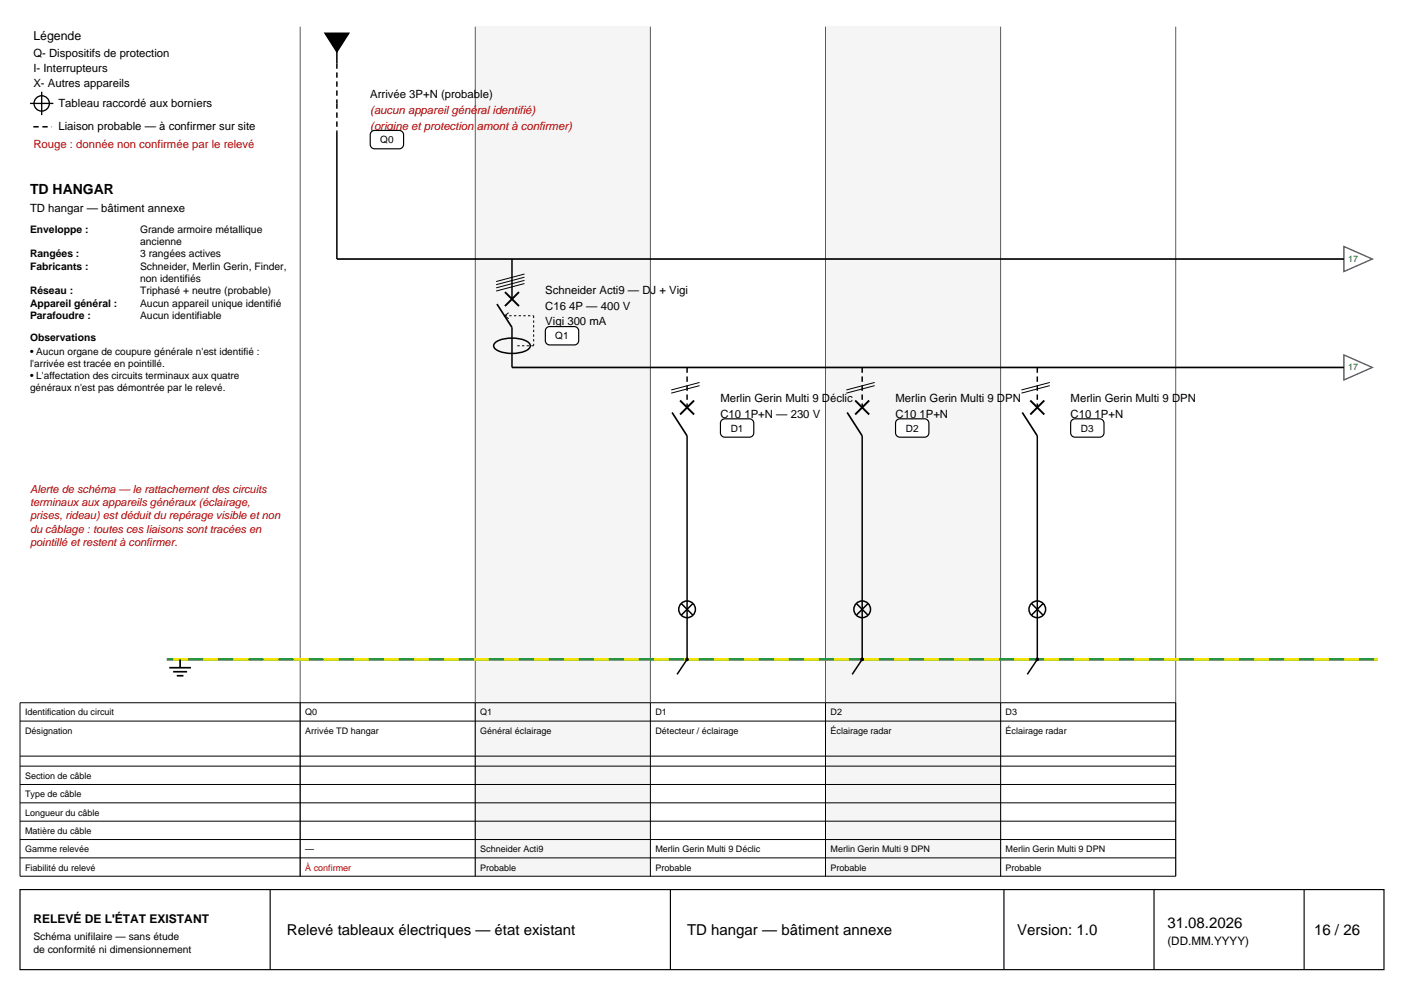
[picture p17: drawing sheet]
<svg xmlns="http://www.w3.org/2000/svg" width="297mm" height="210mm" viewBox="0 0 297 210" stroke-linecap="round" stroke-linejoin="round" font-family="sans-serif">
<defs><g id="words">
<g font-size="3.2">
<text x="60.7" y="197.7">Relevé tableaux électriques — état existant</text>
<text x="145.3" y="197.7">TD hangar — bâtiment annexe</text>
<text x="215.2" y="197.7">Version: 1.0</text>
<text x="246.9" y="196.2">31.08.2026</text>
<text x="278" y="197.7">16 / 26</text>
</g>
<text font-size="3" x="6.3" y="40.9">TD HANGAR</text>
<text font-size="2.6" x="7.1" y="8.5">Légende</text>
<g font-size="2.5">
<text x="7.1" y="195.2">RELEVÉ DE L'ÉTAT EXISTANT</text>
<text x="246.9" y="199.8">(DD.MM.YYYY)</text>
</g>
<g font-size="2.4">
<text x="7.1" y="12">Q- Dispositifs de protection</text>
<text x="7.1" y="15.2">I- Interrupteurs</text>
<text x="7.1" y="18.3">X- Autres appareils</text>
<text x="12.3" y="22.6">Tableau raccordé aux borniers</text>
<text x="78.3" y="20.8">Arrivée 3P+N (probable)</text>
<text x="12.3" y="27.5">Liaison probable — à confirmer sur site</text>
<text x="6.3" y="44.8">TD hangar — bâtiment annexe</text>
<text x="115.4" y="62.2">Schneider Acti9 — DJ + Vigi</text>
<text x="115.4" y="65.5">C16 4P — 400 V</text>
<text x="115.4" y="68.8">Vigi 300 mA</text>
<text x="152.4" y="85.1">Merlin Gerin Multi 9 Déclic</text>
<text x="152.4" y="88.4">C10 1P+N — 230 V</text>
<text x="189.4" y="85.1">Merlin Gerin Multi 9 DPN</text>
<text x="189.4" y="88.4">C10 1P+N</text>
<text x="226.5" y="85.1">Merlin Gerin Multi 9 DPN</text>
<text x="226.5" y="88.4">C10 1P+N</text>
</g>
<g font-size="2.4" fill="#b00000">
<text x="78.3" y="24.1">(aucun appareil général identifié)</text>
<text x="78.3" y="27.4">(origine et protection amont à confirmer)</text>
<text x="7.1" y="31.4">Rouge : donnée non confirmée par le relevé</text>
</g>
<g font-size="2.3" fill="#b00000">
<text x="6.3" y="104.2">Alerte de schéma — le rattachement des circuits</text>
<text x="6.3" y="107">terminaux aux appareils généraux (éclairage,</text>
<text x="6.3" y="109.8">prises, rideau) est déduit du repérage visible et non</text>
<text x="6.3" y="112.6">du câblage : toutes ces liaisons sont tracées en</text>
<text x="6.3" y="115.5">pointillé et restent à confirmer.</text>
</g>
<g font-size="2.2">
<text x="6.3" y="49.2">Enveloppe :</text>
<text x="29.6" y="49.2">Grande armoire métallique</text>
<text x="29.6" y="51.8">ancienne</text>
<text x="6.3" y="54.4">Rangées :</text>
<text x="6.3" y="57">Fabricants :</text>
<text x="29.6" y="54.4">3 rangées actives</text>
<text x="29.6" y="57">Schneider, Merlin Gerin, Finder,</text>
<text x="29.6" y="59.6">non identifiés</text>
<text x="6.3" y="62.2">Réseau :</text>
<text x="6.3" y="64.8">Appareil général :</text>
<text x="29.6" y="62.2">Triphasé + neutre (probable)</text>
<text x="29.6" y="64.8">Aucun appareil unique identifié</text>
<text x="6.3" y="67.5">Parafoudre :</text>
<text x="29.6" y="67.5">Aucun identifiable</text>
<text x="6.3" y="72.2">Observations</text>
<text x="7.1" y="198.7">Schéma unifilaire — sans étude</text>
<text x="7.1" y="201.5">de conformité ni dimensionnement</text>
</g>
<g font-size="2.1">
<text x="80.4" y="30.3">Q0</text>
<text x="117.5" y="71.8">Q1</text>
<text x="6.3" y="75">• Aucun organe de coupure générale n'est identifié :</text>
<text x="6.3" y="77.5">l'arrivée est tracée en pointillé.</text>
<text x="6.3" y="80.1">• L'affectation des circuits terminaux aux quatre</text>
<text x="6.3" y="82.6">généraux n'est pas démontrée par le relevé.</text>
<text x="154.6" y="91.3">D1</text>
<text x="191.6" y="91.3">D2</text>
<text x="228.7" y="91.3">D3</text>
</g>
<g font-size="1.9" fill="#0f8a2f">
<text x="285.2" y="55.4">17</text>
<text x="285.2" y="78.3">17</text>
</g>
<g font-size="1.9">
<text x="5.3" y="151.3">Identification du circuit</text>
<text x="5.3" y="155.2">Désignation</text>
<text x="64.6" y="151.3">Q0</text>
<text x="64.6" y="155.2">Arrivée TD hangar</text>
<text x="101.6" y="151.3">Q1</text>
<text x="101.6" y="155.2">Général éclairage</text>
<text x="138.6" y="151.3">D1</text>
<text x="138.6" y="155.2">Détecteur / éclairage</text>
<text x="175.7" y="151.3">D2</text>
<text x="175.7" y="155.2">Éclairage radar</text>
<text x="212.7" y="151.3">D3</text>
<text x="212.7" y="155.2">Éclairage radar</text>
<text x="5.3" y="164.7">Section de câble</text>
<text x="5.3" y="168.6">Type de câble</text>
<text x="5.3" y="172.5">Longueur du câble</text>
<text x="5.3" y="176.3">Matière du câble</text>
<text x="5.3" y="180.2">Gamme relevée</text>
<text x="5.3" y="184.1">Fiabilité du relevé</text>
<text x="64.6" y="180.2">—</text>
<text x="101.6" y="180.2">Schneider Acti9</text>
<text x="101.6" y="184.1">Probable</text>
<text x="138.6" y="180.2">Merlin Gerin Multi 9 Déclic</text>
<text x="138.6" y="184.1">Probable</text>
<text x="175.7" y="180.2">Merlin Gerin Multi 9 DPN</text>
<text x="175.7" y="184.1">Probable</text>
<text x="212.7" y="180.2">Merlin Gerin Multi 9 DPN</text>
<text x="212.7" y="184.1">Probable</text>
</g>
<text font-size="1.9" fill="#b00000" x="64.6" y="184.1">À confirmer</text>
</g></defs>
<g fill="#f5f5f5">
<path d="M100.5 5.6h37.1v179.7h-37.1z" fill-rule="evenodd"/>
<path d="M174.6 5.6h37.1v179.7h-37.1z" fill-rule="evenodd"/>
</g>
<path d="M63.5 5.6v179.7M100.5 5.6v179.7M137.6 5.6v179.7M174.6 5.6v179.7M211.7 5.6v179.7M248.7 5.6v179.7" fill="none" stroke="#5a5a5a" stroke-width=".21"/>
<path d="M284.3 52.1l6 2.7-6 2.6z" fill="#fff" stroke="#22b" stroke-width=".28"/>
<path d="M71.3 54.8h213" fill="none" stroke="#000" stroke-width=".35"/>
<path d="M284.3 75.1l6 2.6-6 2.7z" fill="#fff" stroke="#22b" stroke-width=".28"/>
<path d="M108.3 77.7h176" fill="none" stroke="#000" stroke-width=".35"/>
<path d="M68.8 7.1h4.9l-2.4 3.8z" fill="#000" stroke="#000" stroke-width=".35"/>
<path d="M71.3 10.9v2.5M71.3 27.9v26.9" fill="none" stroke="#000" stroke-width=".32"/>
<path d="M71.3 13.4v8.5M71.3 21.9v6" fill="none" stroke="#000" stroke-width=".32" stroke-dasharray="1.1 .8" stroke-linecap="butt"/>
<path d="M78.6 27.9l.6-.3h5.3a.92 .92 0 0 1 .9 .9v2.1a.92 .92 0 0 1-.9 .9h-5.3a.92 .92 0 0 1-.9-.9v-2.1z" fill-rule="evenodd" fill="#fff" stroke="#000" stroke-width=".25"/>
<path d="M108.3 54.8v8.4M104.8 72.4a7.1 7.1 0 0 1 7 0 .84 .84 0 0 1 0 1.4 7.1 7.1 0 0 1-7 0 .84 .84 0 0 1 0-1.4zM108.3 69.2v8.5" fill="none" stroke="#000" stroke-width=".32"/>
<path d="M110.9 58l-5.9 1.5M110.9 58.6l-5.9 1.6M110.9 59.3l-5.9 1.6M110.9 60l-5.9 1.6M107.6 66.1l-.8 .7 .8 .6" fill="none" stroke="#000" stroke-width=".21"/>
<path d="M106.8 61.8l3 2.9M109.8 61.8l-3 2.9" fill="none" stroke="#000" stroke-width=".41"/>
<path d="M105.1 64.3l3.2 4.9" fill="none" stroke="#000" stroke-width=".35"/>
<path d="M106.8 66.8h6.1M112.9 66.8v6.3M112.9 73.1h-3.9" fill="none" stroke="#000" stroke-width=".21" stroke-dasharray=".5 .5" stroke-linecap="butt"/>
<path d="M115.6 69.3l.7-.2h5.2a.92 .92 0 0 1 .9 .9v2a.92 .92 0 0 1-.9 .9h-5.2a.92 .92 0 0 1-.9-.9v-2z" fill-rule="evenodd" fill="#fff" stroke="#000" stroke-width=".25"/>
<path d="M145.3 77.7v8.5" fill="none" stroke="#000" stroke-width=".32" stroke-dasharray="1.1 .8" stroke-linecap="butt"/>
<path d="M148 80.9l-6 1.6M148 81.6l-6 1.5" fill="none" stroke="#000" stroke-width=".21"/>
<path d="M143.9 84.7l2.9 3M146.8 84.7l-2.9 3" fill="none" stroke="#000" stroke-width=".41"/>
<path d="M142.2 87.2l3.1 5" fill="none" stroke="#000" stroke-width=".35"/>
<path d="M145.3 92.2v47.2" fill="none" stroke="#000" stroke-width=".32"/>
<path d="M152.7 88.8l.6-.2h5.2a.92 .92 0 0 1 1 .9v2a.92 .92 0 0 1-1 1h-5.2a.92 .92 0 0 1-.9-1v-2z" fill-rule="evenodd" fill="#fff" stroke="#000" stroke-width=".25"/>
<g fill="none" stroke="#000" stroke-width=".32">
<path d="M182.4 92.2v47.2M144.1 127.6l2.5 2.5M146.6 127.6l-2.5 2.5"/>
<circle cx="145.3" cy="128.9" r="1.76"/>
</g>
<path d="M182.4 77.7v8.5" fill="none" stroke="#000" stroke-width=".32" stroke-dasharray="1.1 .8" stroke-linecap="butt"/>
<path d="M185 80.9l-6 1.6M185 81.6l-6 1.5" fill="none" stroke="#000" stroke-width=".21"/>
<path d="M180.9 84.7l3 3M183.9 84.7l-3 3" fill="none" stroke="#000" stroke-width=".41"/>
<path d="M179.2 87.2l3.2 5" fill="none" stroke="#000" stroke-width=".35"/>
<path d="M189.7 88.8l.7-.2h5.2a.92 .92 0 0 1 .9 .9v2a.92 .92 0 0 1-.9 1h-5.2a.92 .92 0 0 1-1-1v-2z" fill-rule="evenodd" fill="#fff" stroke="#000" stroke-width=".25"/>
<g fill="none" stroke="#000" stroke-width=".32">
<path d="M219.4 92.2v47.2M181.2 127.6l2.4 2.5M183.6 127.6l-2.4 2.5"/>
<circle cx="182.4" cy="128.9" r="1.76"/>
</g>
<path d="M219.4 77.7v8.5" fill="none" stroke="#000" stroke-width=".32" stroke-dasharray="1.1 .8" stroke-linecap="butt"/>
<path d="M222.1 80.9l-6 1.6M222.1 81.6l-6 1.5" fill="none" stroke="#000" stroke-width=".21"/>
<path d="M217.9 84.7l3 3M220.9 84.7l-3 3" fill="none" stroke="#000" stroke-width=".41"/>
<path d="M216.3 87.2l3.1 5" fill="none" stroke="#000" stroke-width=".35"/>
<path d="M226.8 88.8l.6-.2h5.2a.92 .92 0 0 1 .9 .9v2a.92 .92 0 0 1-.9 1h-5.2a.92 .92 0 0 1-.9-1v-2z" fill-rule="evenodd" fill="#fff" stroke="#000" stroke-width=".25"/>
<g fill="none" stroke="#000" stroke-width=".32">
<path d="M145.3 139.4l-2.1 3.2M182.4 139.4l-2.1 3.2M218.2 127.6l2.5 2.5M219.4 139.4l-2.1 3.2M220.7 127.6l-2.5 2.5"/>
<circle cx="219.4" cy="128.9" r="1.76"/>
</g>
<path d="M35.3 139.4h256.1" fill="none" stroke="#0f8a2f" stroke-width=".53"/>
<path d="M36.7 139.4h254.7" fill="none" stroke="#f5e400" stroke-width=".53" stroke-dasharray="3.2 3.2" stroke-linecap="butt"/>
<path d="M38.1 139.4v1.8M35.8 141.2h4.6M36.6 142.1h3M37.4 142.9h1.4" fill="none" stroke="#000" stroke-width=".35"/>
<g fill="#000">
<circle cx="145.3" cy="139.4" r=".39"/>
<circle cx="182.4" cy="139.4" r=".39"/>
<circle cx="219.4" cy="139.4" r=".39"/>
</g>
<g fill="#f5f5f5">
<path d="M100.5 148.6h37.1v36.7h-37.1z" fill-rule="evenodd"/>
<path d="M174.6 148.6h37.1v36.7h-37.1z" fill-rule="evenodd"/>
</g>
<g fill="none" stroke="#000" stroke-width=".21">
<path d="M4.2 148.6h244.5v36.7h-244.5zM4.2 152.5h244.5M4.2 159.9h244.5M63.5 148.6v36.7M100.5 148.6v36.7M137.6 148.6v36.7M174.6 148.6v36.7M211.7 148.6v36.7M4.2 162h244.5M4.2 165.9h244.5M4.2 169.8h244.5M4.2 173.7h244.5"/>
<path d="M4.2 177.5h244.5M4.2 181.4h244.5"/>
</g>
<g fill="none" stroke="#000" stroke-width=".28">
<path d="M8.8 19.4v4.9M6.3 21.9h5"/>
<circle cx="8.8" cy="21.9" r="1.62"/>
</g>
<path d="M7.1 26.8h3.8" fill="none" stroke="#000" stroke-width=".32" stroke-dasharray="1.1 .8" stroke-linecap="butt"/>
<path d="M4.2 188.1h288.6v17h-288.6z" fill-rule="evenodd" fill="#fff" stroke="#000" stroke-width=".25"/>
<path d="M57.1 188.1v17M141.8 188.1v17M212.4 188.1v17M244.1 188.1v17M275.9 188.1v17" fill="none" stroke="#000" stroke-width=".25"/>
<use href="#words"/>
</svg>
